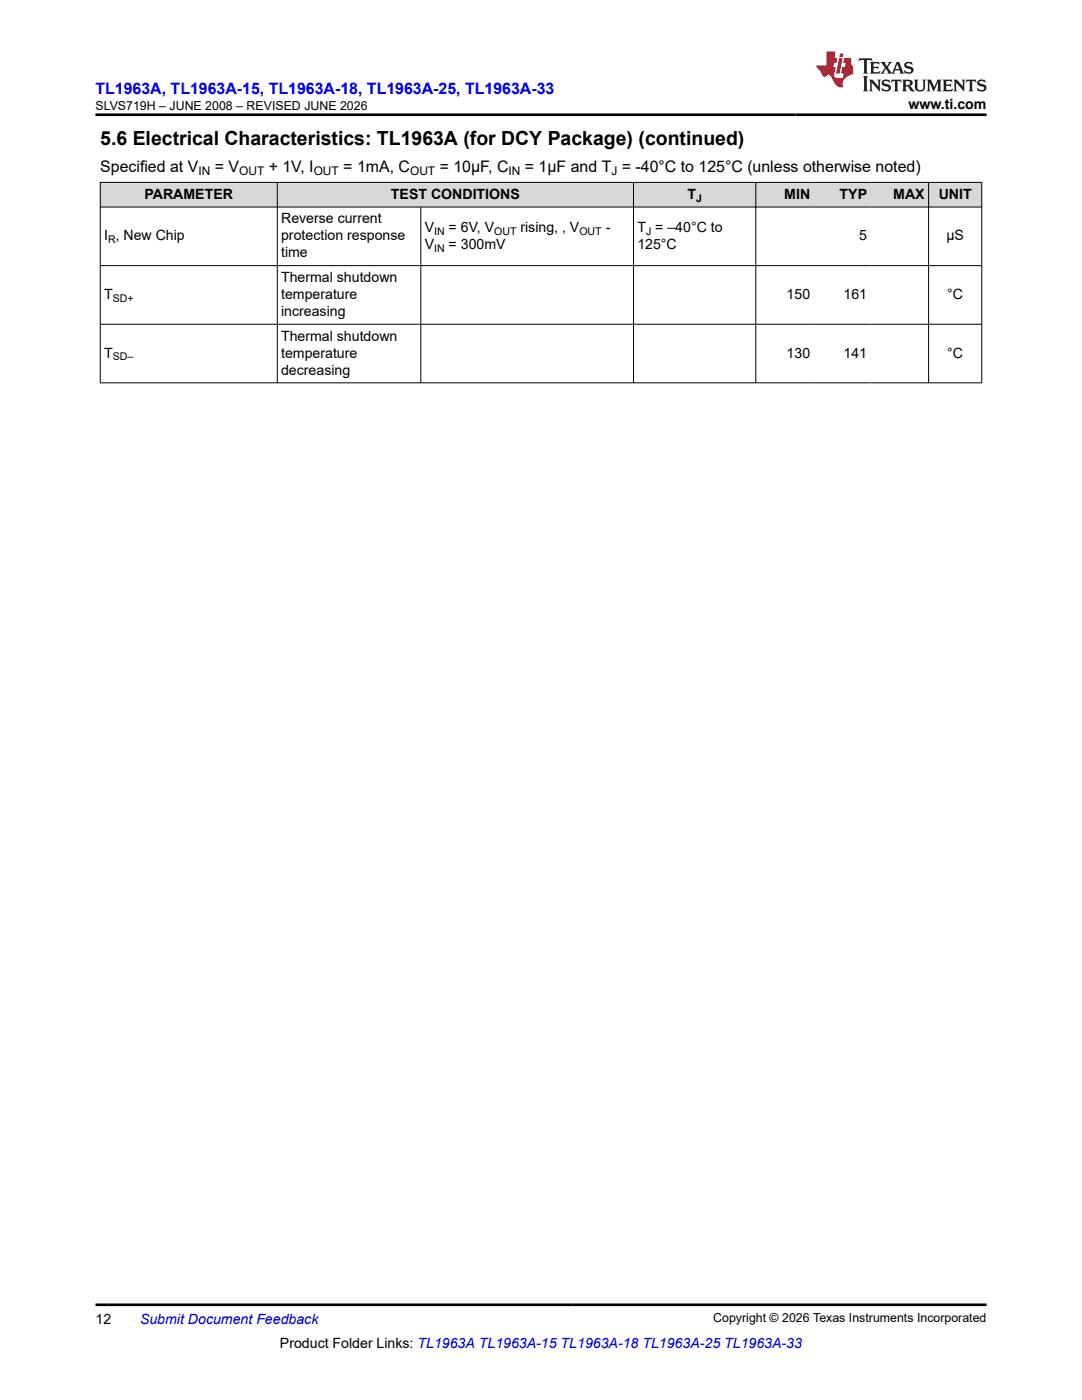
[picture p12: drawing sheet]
<svg xmlns="http://www.w3.org/2000/svg" width="216mm" height="279mm" viewBox="0 0 216 279" stroke-linecap="round" stroke-linejoin="round" font-family="sans-serif">
<defs><g id="words">
<text font-size="3.9" x="20" y="28.8">5.6 Electrical Characteristics: TL1963A (for DCY Package) (continued)</text>
<text font-size="3.2" fill="#00f" x="19" y="18.7">TL1963A, TL1963A-15, TL1963A-18, TL1963A-25, TL1963A-33</text>
<g font-size="3.2">
<text x="20" y="34.3">Specified at V</text>
<text x="42.9" y="34.3">= V</text>
<text x="53.6" y="34.3">+ 1V, I</text>
<text x="68.5" y="34.3">= 1mA, C</text>
<text x="87.7" y="34.3">= 10µF, C</text>
<text x="104.7" y="34.3">= 1µF and T = -40°C to 125°C (unless otherwise noted)</text>
</g>
<g font-size="2.8">
<text x="181.3" y="21.8">www.ti.com</text>
<text x="28.8" y="39.7">PARAMETER</text>
<text x="78" y="39.7">TEST CONDITIONS</text>
<text x="137.2" y="39.7">T</text>
<text x="156.5" y="39.7">MIN</text>
<text x="167.5" y="39.7">TYP</text>
<text x="178.3" y="39.7">MAX</text>
<text x="187.3" y="39.7">UNIT</text>
<text x="20.8" y="48">I , New Chip</text>
<text x="56.1" y="44.6">Reverse current</text>
<text x="56.1" y="48">protection response</text>
<text x="84.7" y="46.3">V</text>
<text x="89.5" y="46.3">= 6V, V</text>
<text x="103.9" y="46.3">rising, , V</text>
<text x="120.9" y="46.3">-</text>
<text x="127.2" y="46.3">T = –40°C to</text>
<text x="171.5" y="48">5</text>
<text x="188.8" y="48">µS</text>
<text x="56.1" y="51.4">time</text>
<text x="84.7" y="49.7">V</text>
<text x="89.5" y="49.7">= 300mV</text>
<text x="127.2" y="49.7">125°C</text>
<text x="20.8" y="59.7">T</text>
<text x="56.1" y="56.3">Thermal shutdown</text>
<text x="56.1" y="59.7">temperature</text>
<text x="157" y="59.7">150</text>
<text x="168.3" y="59.7">161</text>
<text x="189" y="59.7">°C</text>
<text x="56.1" y="63.1">increasing</text>
<text x="20.8" y="71.4">T</text>
<text x="56.1" y="68">Thermal shutdown</text>
<text x="56.1" y="71.4">temperature</text>
<text x="157" y="71.4">130</text>
<text x="168.3" y="71.4">141</text>
<text x="189" y="71.4">°C</text>
<text x="56.1" y="74.8">decreasing</text>
<text x="19" y="264.2">12</text>
<text x="55.9" y="269">Product Folder Links: TL1963A TL1963A-15 TL1963A-18 TL1963A-25 TL1963A-33</text>
</g>
<text font-size="2.8" fill="#00f" x="27.9" y="264.2">Submit Document Feedback</text>
<g font-size="2.5">
<text x="19.1" y="21.9">SLVS719H – JUNE 2008 – REVISED JUNE 2026</text>
<text x="142.3" y="263.9">Copyright © 2026 Texas Instruments Incorporated</text>
</g>
<g font-size="2.4">
<text x="39.6" y="34.9">IN</text>
<text x="47.7" y="34.9">OUT</text>
<text x="62.6" y="34.9">OUT</text>
<text x="81.8" y="34.9">OUT</text>
<text x="101.5" y="34.9">IN</text>
<text x="122" y="34.9">J</text>
</g>
<g font-size="2.1">
<text x="138.9" y="40.2">J</text>
<text x="86.6" y="46.9">IN</text>
<text x="98.6" y="46.9">OUT</text>
<text x="115.6" y="46.9">OUT</text>
<text x="128.9" y="46.9">J</text>
<text x="21.6" y="48.5">R</text>
<text x="86.6" y="50.2">IN</text>
<text x="22.5" y="60.2">SD+</text>
<text x="22.5" y="71.9">SD–</text>
</g>
</g></defs>
<g fill="#d8d8d8">
<path d="M20 36.4h175.9v4.9h-175.9z" fill-rule="evenodd"/>
<path d="M20.1 36.5h35.2v4.8h-35.2z" fill-rule="evenodd"/>
<path d="M55.4 36.5h70.9v4.8h-70.9z" fill-rule="evenodd"/>
<path d="M126.5 36.5h24.2v4.8h-24.2z" fill-rule="evenodd"/>
<path d="M150.9 36.5h11.5v4.8h-11.5z" fill-rule="evenodd"/>
<path d="M162.4 36.5h11.3v4.8h-11.3z" fill-rule="evenodd"/>
<path d="M173.7 36.5h11.5v4.8h-11.5z" fill-rule="evenodd"/>
<path d="M185.4 36.5h10.4v4.8h-10.4z" fill-rule="evenodd"/>
</g>
<path d="M19.9 36.4h176.1M20 36.3v40.2M55.3 36.3v40.2M126.4 36.3v40.2M150.8 36.3v40.2M185.3 36.3v40.2M195.9 36.3v40.2M19.9 41.3h176.1M19.9 53h176.1M84 41.3v35.2M19.9 64.7h176.1M19.9 76.4h176.1" fill="none" stroke="#000" stroke-width=".2"/>
<path d="M171.5 11.6l-.2 .6 .5-.2h.6v.1v2.2l-.2 .4h1l-.2-.4v-2.2v-.1h.5l.6 .2-.2-.6zM173.6 12.4l.2 .3v1.6l-.2 .4h1.9l.1-.6a1.08 1.08 0 0 1-1.3 .2v-.7h.6l.4 .2v-.7l-.4 .2h-.6v-.5l.2-.2a1 1 0 0 1 1 .3l-.1-.5zM175.7 12.4l.9 1.1-1 1.2h.9l-.2-.2 .5-.8 .4 .8-.2 .2h1.6l-.2-.2 .2-.5h.9l.1 .5-.1 .2h.9l-.2-.4-.8-1.9h-.5l-.9 2.1-.9-1.1 .9-1h-.8l.2 .2-.4 .6-.4-.6 .2-.2zM179 12.8l.4 1h-.7zM180.7 12.5a.65 .65 0 0 0-.2 .7 .65 .65 0 0 0 .6 .5l.6 .1 .1 .3a.79 .79 0 0 1-.7 .4 .79 .79 0 0 1-.7-.5l.1 .7 .2-.1a.93 .93 0 0 0 1.1 0 .93 .93 0 0 0 .4-.9 1.46 1.46 0 0 0-1.2-.6l-.1-.3a1.09 1.09 0 0 1 1.2 .2l-.2-.6-.1 .1-.5-.2zM172.2 15.2l.2 .4v2.2l-.2 .4h1l-.2-.4v-2.2l.2-.4zM173.4 15.9l.2 .4v1.5l-.2 .4h.8l-.3-.4 .1-1.3 1.6 1.8v-2l.2-.4h-.7l.1 .2 .1 1.1-1.2-1.3zM176.2 16a.65 .65 0 0 0-.2 .8 .65 .65 0 0 0 .6 .4l.6 .2 .1 .2a.79 .79 0 0 1-.7 .4 .79 .79 0 0 1-.7-.5l.1 .7 .2-.1a.93 .93 0 0 0 1.1 .1 .93 .93 0 0 0 .4-1 1.46 1.46 0 0 0-1.2-.5l-.1-.4a1.09 1.09 0 0 1 1.2 .2l-.1-.6-.2 .1-.5-.1zM177.9 15.9l-.1 .6a.63 .63 0 0 1 .8-.3v1.6l-.3 .4h1l-.2-.4v-1.6a.66 .66 0 0 1 .8 .3l-.1-.6zM180 15.9l.2 .4v1.5l-.2 .4h1l-.2-.2-.1-.7h.5l.1 .2a.79 .79 0 0 0 1.2 .6l-1-.9a.61 .61 0 0 0 .6-.6 .61 .61 0 0 0-.5-.7zM180.8 16.2h.1a.47 .47 0 0 1 .5 .1 .47 .47 0 0 1 .1 .5l-.1 .1-.7 .1zM182.3 15.9l.2 .2a2.27 2.27 0 0 0 .4 2 1.04 1.04 0 0 0 1.7-.7v-1.3l.2-.2h-.8l.2 .4v1.1a.6 .6 0 0 1-.6 .6 .6 .6 0 0 1-.6-.6v-1.1l.3-.4zM184.9 15.9l.2 .4v1.5l-.2 .4h.8l-.3-.4v-1.4l.9 1.9 .9-1.9v1.4l-.3 .4h1l-.2-.4v-1.5l.2-.4h-.8l-.7 1.5-.6-1.5zM188.1 15.9l.2 .4v1.5l-.2 .4h1.9l.1-.6a1.09 1.09 0 0 1-1.3 .2v-.7h.6l.4 .2v-.6l-.4 .2h-.6v-.6l.2-.1a1.01 1.01 0 0 1 1 .3l-.1-.6zM190.2 15.9l.3 .4v1.5l-.3 .4h.8l-.2-.4v-1.3l1.6 1.8v-2l.2-.4h-.7l.2 .2v1.1l-1.2-1.3zM192.8 15.9l-.1 .6a.63 .63 0 0 1 .8-.3v1.6l-.3 .4h1l-.2-.4v-1.6a.66 .66 0 0 1 .8 .3l-.1-.6zM195.2 16a.65 .65 0 0 0-.2 .8 .65 .65 0 0 0 .6 .4l.6 .2 .2 .2a.79 .79 0 0 1-.7 .4 .79 .79 0 0 1-.7-.5l.1 .7 .2-.1a.93 .93 0 0 0 1 .1 .93 .93 0 0 0 .5-1 1.46 1.46 0 0 0-1.3-.5v-.4a1.09 1.09 0 0 1 1.2 .2l-.2-.6-.2 .1-.5-.1z" fill="#231f20"/>
<path d="M164.9 10.3v2.7h-2l.1 .4 .8 1a.95 .95 0 0 0 1 .9 .59 .59 0 0 1 .5-.4 .59 .59 0 0 1 .5 .3l.4 .8a1.59 1.59 0 0 0 2.1 1.4 1.61 1.61 0 0 1 1-2.3l1-.3-.1-1.5a1.59 1.59 0 0 1-.3-1.7h-1.5l-.2 .9h.6l-.2 .9h-.5l-.2 .9v.3l.4 .1-.1 .9h-.7a.73 .73 0 0 1-1-.7l.3-1.5h-.5l.1-.9h.5l.2-.9h-.5v-1.3zM167.4 11.6l-.6 3.1h.7l.6-3.1zM167.6 10.7l-.1 .6h.7l.1-.6z" fill="#ed1c24"/>
<path d="M19 22.9h177.8M19 260.4h177.8" fill="none" stroke="#000" stroke-width=".53"/>
<use href="#words"/>
</svg>
